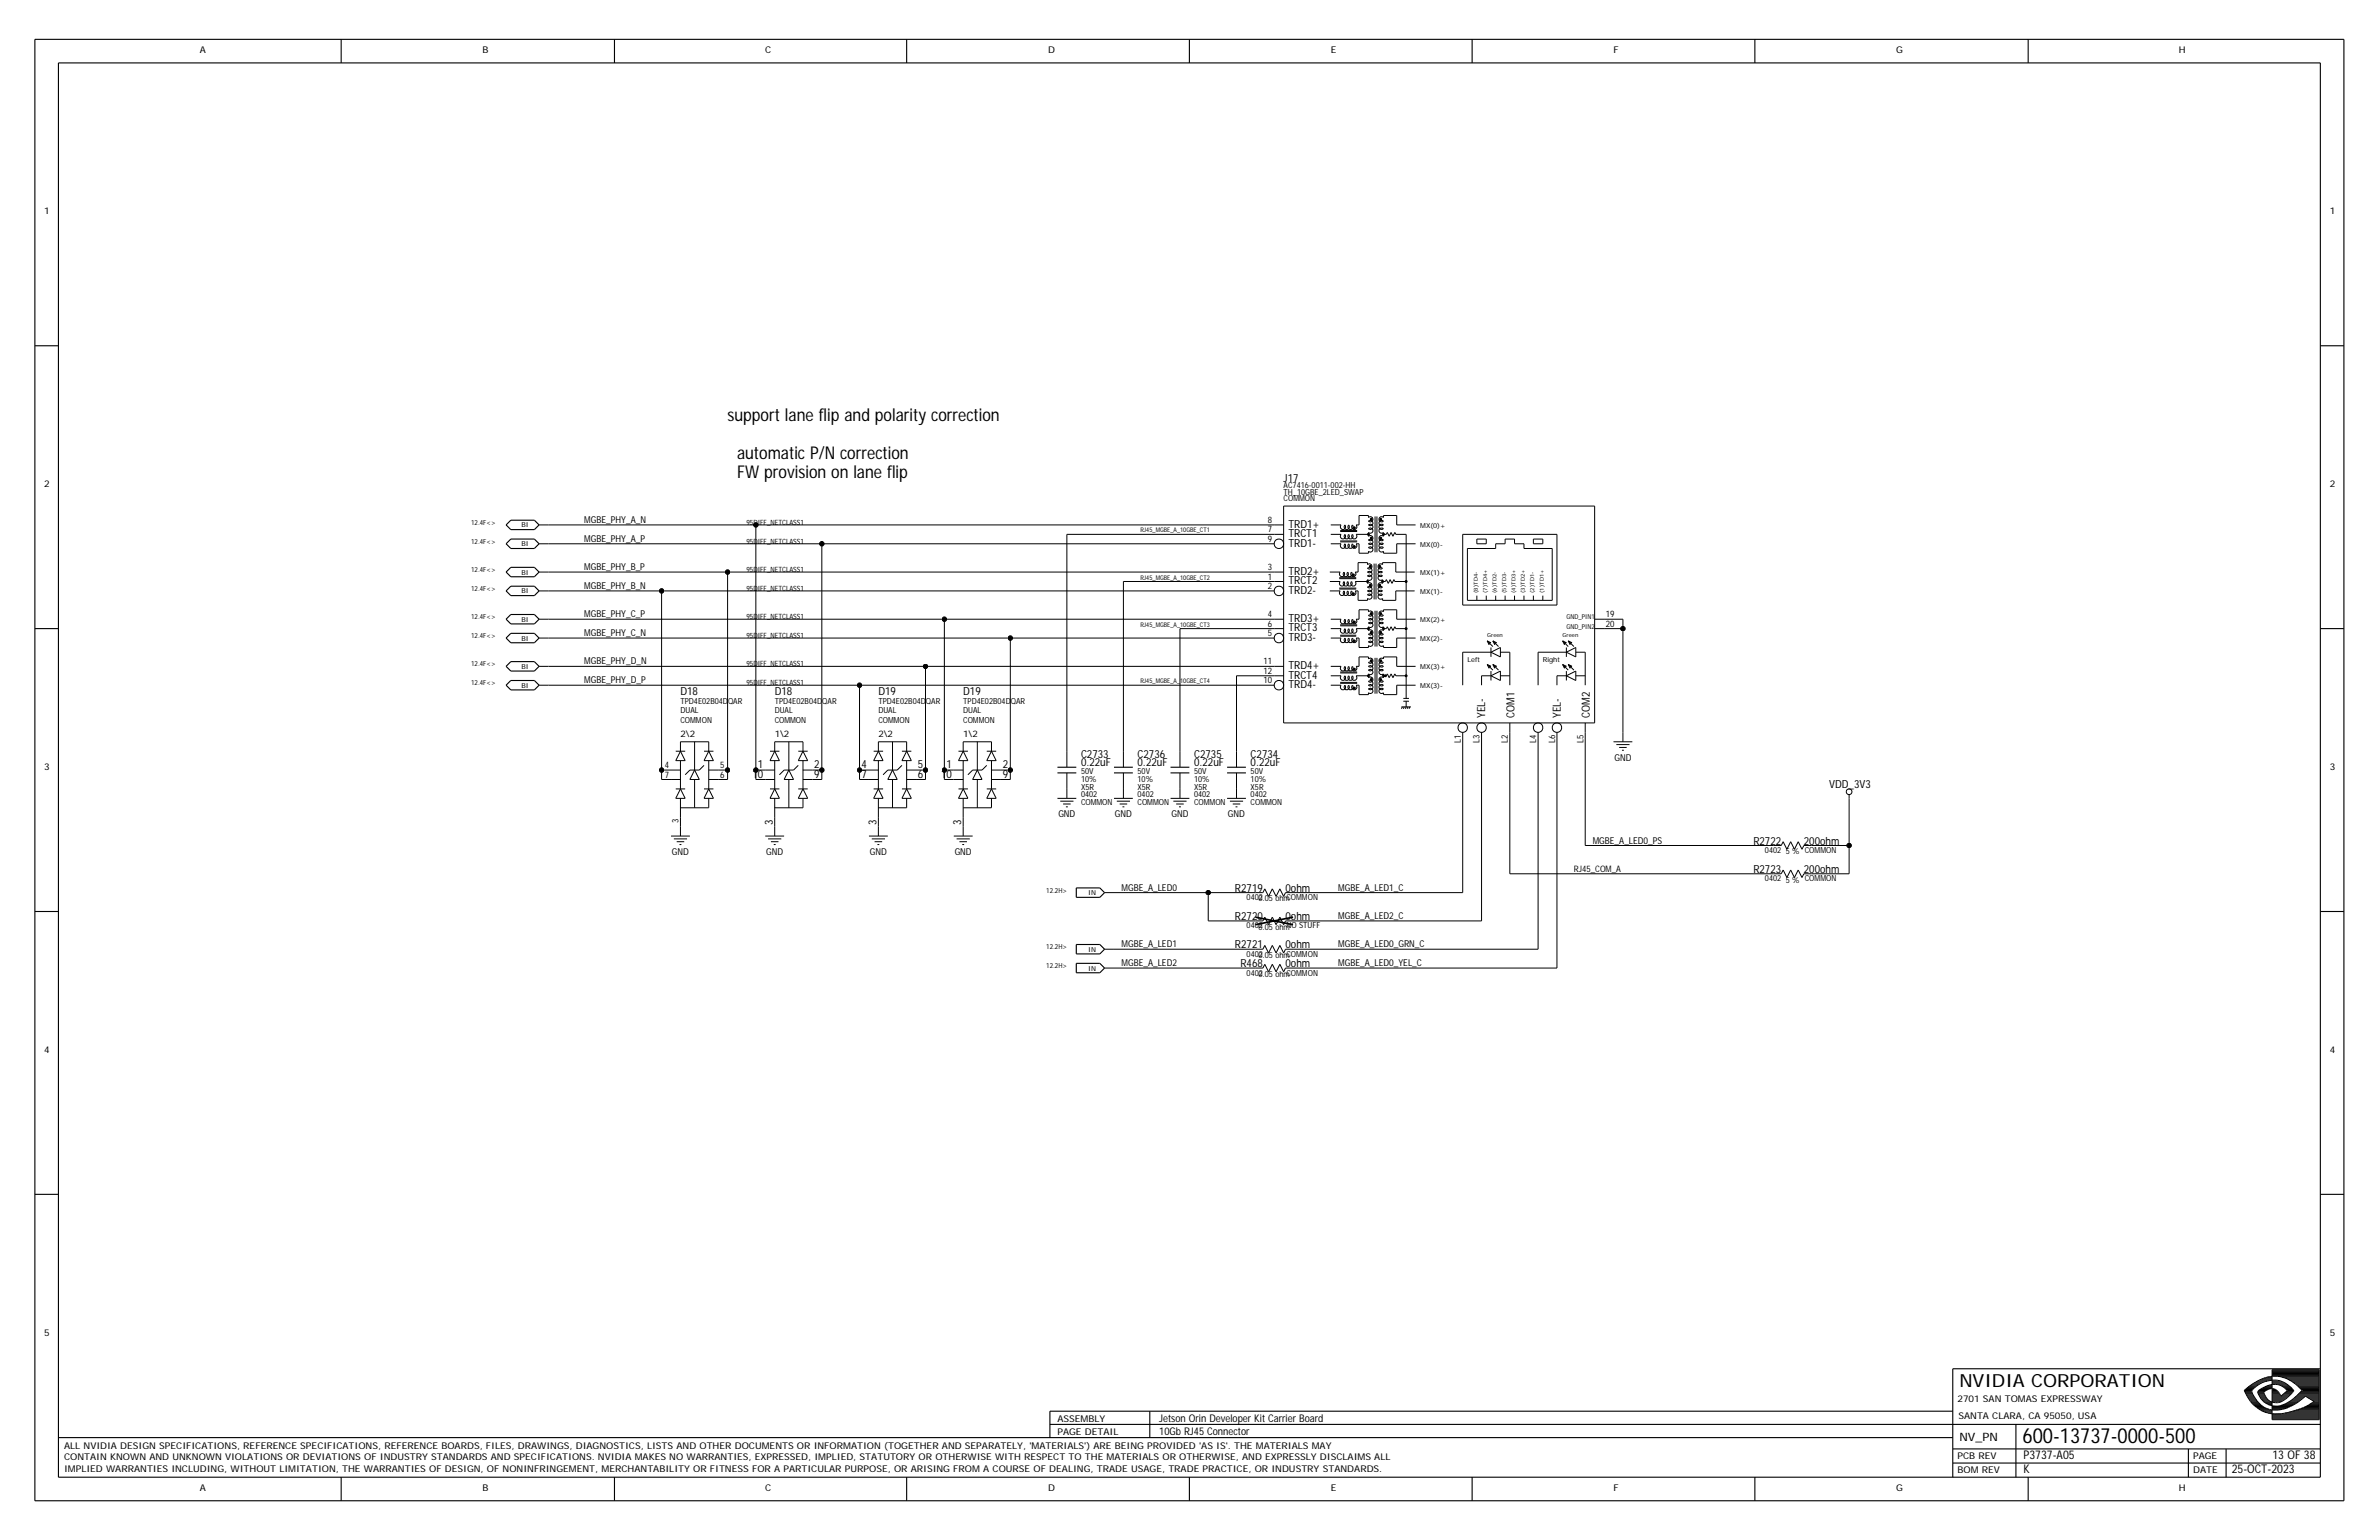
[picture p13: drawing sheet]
<svg xmlns="http://www.w3.org/2000/svg" width="432mm" height="279mm" viewBox="0 0 432 279" stroke-linecap="round" stroke-linejoin="round" font-family="sans-serif">
<defs><g id="words">
<text font-size="3.8" x="367.1" y="261.8">600-13737-0000-500</text>
<text font-size="3.3" x="355.6" y="251.6">NVIDIA CORPORATION</text>
<g font-size="3.2">
<text x="132.1" y="76.4">support lane flip and polarity correction</text>
<text x="133.8" y="83.3">automatic P/N correction</text>
<text x="133.8" y="86.7">FW provision on lane flip</text>
</g>
<g font-size="2.2">
<text x="367.3" y="267.3">K</text>
<text x="367.3" y="264.8">P3737-A05</text>
<text x="405.1" y="267.3">25-OCT-2023</text>
<text x="412.5" y="264.8">13 OF 38</text>
</g>
<text font-size="2.1" x="355.6" y="261.5">NV_PN</text>
<g font-size="2">
<text x="233" y="87.4">J17</text>
<text x="233.8" y="95.7">TRD1+</text>
<text x="233.8" y="97.5">TRCT1</text>
<text x="233.8" y="99.2">TRD1-</text>
<text x="233.8" y="104.3">TRD2+</text>
<text x="233.8" y="106">TRCT2</text>
<text x="233.8" y="107.7">TRD2-</text>
<text x="233.8" y="112.9">TRD3+</text>
<text x="233.8" y="114.6">TRCT3</text>
<text x="233.8" y="116.3">TRD3-</text>
<text x="233.8" y="124.8">TRD4-</text>
<text x="233.8" y="123.1">TRCT4</text>
<text x="233.8" y="121.4">TRD4+</text>
<text x="123.5" y="126">D18</text>
<text x="140.6" y="126">D18</text>
<text x="159.4" y="126">D19</text>
<text x="174.8" y="126">D19</text>
<text x="269.6" y="130.3" transform="rotate(-90 269.6 130.3)">YEL-</text>
<text x="274.9" y="130.3" transform="rotate(-90 274.9 130.3)">COM1</text>
<text x="283.3" y="130.3" transform="rotate(-90 283.3 130.3)">YEL-</text>
<text x="288.6" y="130.3" transform="rotate(-90 288.6 130.3)">COM2</text>
<text x="196.2" y="137.5">C2733</text>
<text x="206.5" y="137.5">C2736</text>
<text x="216.7" y="137.5">C2735</text>
<text x="227" y="137.5">C2734</text>
<text x="136.6" y="141.1">10</text>
<text x="137.6" y="139.4">1</text>
<text x="147.8" y="139.4">2</text>
<text x="147.8" y="141.1">9</text>
<text x="156.4" y="139.4">4</text>
<text x="156.4" y="141.1">7</text>
<text x="166.6" y="139.4">5</text>
<text x="166.6" y="141.1">6</text>
<text x="170.8" y="141.1">10</text>
<text x="171.8" y="139.4">1</text>
<text x="182" y="139.4">2</text>
<text x="182" y="141.1">9</text>
<text x="196.2" y="139">0.22uF</text>
<text x="206.5" y="139">0.22uF</text>
<text x="216.7" y="139">0.22uF</text>
<text x="227" y="139">0.22uF</text>
<text x="332" y="143">VDD_3V3</text>
<text x="140.3" y="149.6" transform="rotate(-90 140.3 149.6)">3</text>
<text x="159.1" y="149.6" transform="rotate(-90 159.1 149.6)">3</text>
<text x="174.5" y="149.6" transform="rotate(-90 174.5 149.6)">3</text>
<text x="318.2" y="153.2">R2722</text>
<text x="327.4" y="153.2">200ohm</text>
<text x="224.2" y="161.8">R2719</text>
<text x="233.3" y="161.8">0ohm</text>
<text x="318.2" y="158.4">R2723</text>
<text x="327.4" y="158.4">200ohm</text>
<text x="224.2" y="166.9">R2720</text>
<text x="233.3" y="166.9">0ohm</text>
<text x="224.2" y="172">R2721</text>
<text x="233.3" y="172">0ohm</text>
<text x="225.1" y="175.5">R468</text>
<text x="233.3" y="175.5">0ohm</text>
</g>
<g font-size="1.9">
<text x="210.4" y="257.9">Jetson Orin Developer Kit Carrier Board</text>
<text x="210.4" y="260.3">10Gb RJ45 Connector</text>
</g>
<g font-size="1.7">
<text x="36.3" y="9.7">A</text>
<text x="87.6" y="9.7">B</text>
<text x="138.9" y="9.7">C</text>
<text x="190.2" y="9.7">D</text>
<text x="241.5" y="9.7">E</text>
<text x="292.9" y="9.7">F</text>
<text x="344.2" y="9.7">G</text>
<text x="395.5" y="9.7">H</text>
<text x="8" y="38.8">1</text>
<text x="422.9" y="38.8">1</text>
<text x="8" y="88.4">2</text>
<text x="422.9" y="88.4">2</text>
<text x="106.1" y="94.9">MGBE_PHY_A_N</text>
<text x="106.1" y="98.3">MGBE_PHY_A_P</text>
<text x="106.1" y="103.4">MGBE_PHY_B_P</text>
<text x="106.1" y="106.9">MGBE_PHY_B_N</text>
<text x="106.1" y="112">MGBE_PHY_C_P</text>
<text x="106.1" y="115.4">MGBE_PHY_C_N</text>
<text x="106.1" y="124">MGBE_PHY_D_P</text>
<text x="106.1" y="120.6">MGBE_PHY_D_N</text>
<text x="8" y="139.7">3</text>
<text x="293" y="138">GND</text>
<text x="422.9" y="139.7">3</text>
<text x="192.1" y="148.3">GND</text>
<text x="202.4" y="148.3">GND</text>
<text x="212.6" y="148.3">GND</text>
<text x="222.9" y="148.3">GND</text>
<text x="122" y="155.1">GND</text>
<text x="139.1" y="155.1">GND</text>
<text x="157.9" y="155.1">GND</text>
<text x="173.3" y="155.1">GND</text>
<text x="289.1" y="153.1">MGBE_A_LED0_PS</text>
<text x="203.6" y="161.6">MGBE_A_LED0</text>
<text x="242.9" y="161.6">MGBE_A_LED1_C</text>
<text x="242.9" y="166.7">MGBE_A_LED2_C</text>
<text x="203.6" y="171.9">MGBE_A_LED1</text>
<text x="242.9" y="171.9">MGBE_A_LED0_GRN_C</text>
<text x="203.6" y="175.3">MGBE_A_LED2</text>
<text x="242.9" y="175.3">MGBE_A_LED0_YEL_C</text>
<text x="8" y="191">4</text>
<text x="422.9" y="191">4</text>
<text x="8" y="242.3">5</text>
<text x="422.9" y="242.3">5</text>
<text x="191.9" y="257.9">ASSEMBLY</text>
<text x="355.3" y="254.3">2701 SAN TOMAS EXPRESSWAY</text>
<text x="355.5" y="257.4">SANTA CLARA, CA 95050, USA</text>
<text x="11.6" y="262.9">ALL NVIDIA DESIGN SPECIFICATIONS, REFERENCE SPECIFICATIONS, REFERENCE BOARDS, FILES, DRAWINGS, DIAGNOSTICS, LISTS AND OTHER DOCUMENTS OR INFORMATION (TOGETHER AND SEPARATELY, 'MATERIALS') ARE BEING PROVIDED 'AS IS'. THE MATERIALS MAY</text>
<text x="191.9" y="260.3">PAGE DETAIL</text>
<text x="11.6" y="264.9">CONTAIN KNOWN AND UNKNOWN VIOLATIONS OR DEVIATIONS OF INDUSTRY STANDARDS AND SPECIFICATIONS. NVIDIA MAKES NO WARRANTIES, EXPRESSED, IMPLIED, STATUTORY OR OTHERWISE WITH RESPECT TO THE MATERIALS OR OTHERWISE, AND EXPRESSLY DISCLAIMS ALL</text>
<text x="11.6" y="267.2">IMPLIED WARRANTIES INCLUDING, WITHOUT LIMITATION, THE WARRANTIES OF DESIGN, OF NONINFRINGEMENT, MERCHANTABILITY OR FITNESS FOR A PARTICULAR PURPOSE, OR ARISING FROM A COURSE OF DEALING, TRADE USAGE, TRADE PRACTICE, OR INDUSTRY STANDARDS.</text>
<text x="355.3" y="267.3">BOM REV</text>
<text x="355.3" y="264.8">PCB REV</text>
<text x="398.1" y="264.8">PAGE</text>
<text x="398.1" y="267.3">DATE</text>
<text x="36.3" y="270.6">A</text>
<text x="87.6" y="270.6">B</text>
<text x="138.9" y="270.6">C</text>
<text x="190.2" y="270.6">D</text>
<text x="241.5" y="270.6">E</text>
<text x="292.9" y="270.6">F</text>
<text x="344.2" y="270.6">G</text>
<text x="395.5" y="270.6">H</text>
</g>
<g font-size="1.6">
<text x="230.1" y="94.9">8</text>
<text x="230.1" y="96.6">7</text>
<text x="230.1" y="98.3">9</text>
<text x="230.1" y="105.2">1</text>
<text x="230.1" y="106.9">2</text>
<text x="230.1" y="103.4">3</text>
<text x="230.1" y="113.7">6</text>
<text x="230.1" y="112">4</text>
<text x="291.5" y="112">19</text>
<text x="291.5" y="113.7">20</text>
<text x="230.1" y="115.4">5</text>
<text x="229.4" y="122.3">12</text>
<text x="229.4" y="124">10</text>
<text x="229.4" y="120.6">11</text>
<text x="123.5" y="133.7">2\2</text>
<text x="140.6" y="133.7">1\2</text>
<text x="159.4" y="133.7">2\2</text>
<text x="174.8" y="133.7">1\2</text>
<text x="265.1" y="134.7" transform="rotate(-90 265.1 134.7)">L1</text>
<text x="268.6" y="134.7" transform="rotate(-90 268.6 134.7)">L3</text>
<text x="273.7" y="134.7" transform="rotate(-90 273.7 134.7)">L2</text>
<text x="278.8" y="134.7" transform="rotate(-90 278.8 134.7)">L4</text>
<text x="282.3" y="134.7" transform="rotate(-90 282.3 134.7)">L6</text>
<text x="287.4" y="134.7" transform="rotate(-90 287.4 134.7)">L5</text>
<text x="120.7" y="139.4">4</text>
<text x="120.7" y="141.1">7</text>
<text x="130.7" y="139.4">5</text>
<text x="130.7" y="141.1">6</text>
<text x="123.2" y="149.4" transform="rotate(-90 123.2 149.4)">3</text>
<text x="285.7" y="158.2">RJ45_COM_A</text>
</g>
<g font-size="1.5">
<text x="233" y="89.8">TH_10GBE_2LED_SWAP</text>
<text x="233" y="88.6">AC7416-0011-002-HH</text>
<text x="233" y="91">COMMON</text>
<text x="123.5" y="127.7">TPD4E02B04DQAR</text>
<text x="123.5" y="131.2">COMMON</text>
<text x="123.5" y="129.4">DUAL</text>
<text x="140.6" y="127.7">TPD4E02B04DQAR</text>
<text x="140.6" y="129.4">DUAL</text>
<text x="140.6" y="131.2">COMMON</text>
<text x="159.4" y="127.7">TPD4E02B04DQAR</text>
<text x="159.4" y="131.2">COMMON</text>
<text x="159.4" y="129.4">DUAL</text>
<text x="174.8" y="127.7">TPD4E02B04DQAR</text>
<text x="174.8" y="129.4">DUAL</text>
<text x="174.8" y="131.2">COMMON</text>
<text x="196.2" y="140.4">50V</text>
<text x="196.2" y="141.9">10%</text>
<text x="196.2" y="143.3">X5R</text>
<text x="206.5" y="140.4">50V</text>
<text x="206.5" y="141.9">10%</text>
<text x="206.5" y="143.3">X5R</text>
<text x="216.7" y="140.4">50V</text>
<text x="216.7" y="141.9">10%</text>
<text x="216.7" y="143.3">X5R</text>
<text x="227" y="140.4">50V</text>
<text x="227" y="141.9">10%</text>
<text x="227" y="143.3">X5R</text>
<text x="196.2" y="144.7">0402</text>
<text x="196.2" y="146">COMMON</text>
<text x="206.5" y="146">COMMON</text>
<text x="206.5" y="144.7">0402</text>
<text x="216.7" y="144.7">0402</text>
<text x="216.7" y="146">COMMON</text>
<text x="227" y="146">COMMON</text>
<text x="227" y="144.7">0402</text>
<text x="320.3" y="154.8">0402</text>
<text x="324.1" y="155">5 % COMMON</text>
<text x="320.3" y="159.9">0402</text>
<text x="324.1" y="160.1">5 % COMMON</text>
<text x="226.3" y="163.3">0402</text>
<text x="228.4" y="163.6">0.05 ohmCOMMON</text>
<text x="226.3" y="168.4">0402</text>
<text x="226.3" y="173.6">0402</text>
<text x="228.4" y="173.8">0.05 ohmCOMMON</text>
<text x="228.4" y="168.7">0.05 ohmNO STUFF</text>
<text x="226.3" y="177">0402</text>
<text x="228.4" y="177.2">0.05 ohmCOMMON</text>
</g>
<g font-size="1.3">
<text x="85.5" y="95.2">12.4F&lt;&gt;</text>
<text x="135.5" y="95.2">95DIFF_NETCLASS1</text>
<text x="85.5" y="98.7">12.4F&lt;&gt;</text>
<text x="135.5" y="98.7">95DIFF_NETCLASS1</text>
<text x="85.5" y="103.8">12.4F&lt;&gt;</text>
<text x="85.5" y="107.2">12.4F&lt;&gt;</text>
<text x="135.5" y="107.2">95DIFF_NETCLASS1</text>
<text x="135.5" y="103.8">95DIFF_NETCLASS1</text>
<text x="85.5" y="112.3">12.4F&lt;&gt;</text>
<text x="135.5" y="112.3">95DIFF_NETCLASS1</text>
<text x="85.5" y="115.8">12.4F&lt;&gt;</text>
<text x="135.5" y="115.8">95DIFF_NETCLASS1</text>
<text x="85.5" y="124.3">12.4F&lt;&gt;</text>
<text x="85.5" y="120.9">12.4F&lt;&gt;</text>
<text x="135.5" y="120.9">95DIFF_NETCLASS1</text>
<text x="135.5" y="124.3">95DIFF_NETCLASS1</text>
<text x="189.9" y="161.9">12.2H&gt;</text>
<text x="189.9" y="172.2">12.2H&gt;</text>
<text x="189.9" y="175.6">12.2H&gt;</text>
</g>
<g font-size="1.2">
<text x="94.7" y="95.7">BI</text>
<text x="257.8" y="95.7">MX(0)+</text>
<text x="94.7" y="99.1">BI</text>
<text x="207" y="96.6">RJ45_MGBE_A_10GBE_CT1</text>
<text x="257.8" y="99.2">MX(0)-</text>
<text x="94.7" y="104.2">BI</text>
<text x="94.7" y="107.7">BI</text>
<text x="207" y="105.2">RJ45_MGBE_A_10GBE_CT2</text>
<text x="257.8" y="104.3">MX(1)+</text>
<text x="257.8" y="107.7">MX(1)-</text>
<text x="94.7" y="112.8">BI</text>
<text x="207" y="113.7">RJ45_MGBE_A_10GBE_CT3</text>
<text x="257.8" y="112.9">MX(2)+</text>
<text x="284.3" y="112.3">GND_PIN1</text>
<text x="94.7" y="116.2">BI</text>
<text x="257.8" y="116.3">MX(2)-</text>
<text x="284.3" y="114.1">GND_PIN2</text>
<text x="94.7" y="121.3">BI</text>
<text x="94.7" y="124.8">BI</text>
<text x="207" y="124">RJ45_MGBE_A_10GBE_CT4</text>
<text x="257.8" y="124.8">MX(3)-</text>
<text x="257.8" y="121.4">MX(3)+</text>
<text x="266.3" y="120">Left</text>
<text x="280" y="120">Right</text>
<text x="197.5" y="162.4">IN</text>
<text x="197.5" y="172.7">IN</text>
<text x="197.5" y="176.1">IN</text>
</g>
<g font-size="1">
<text x="268.2" y="107.6" transform="rotate(-90 268.2 107.6)">(8)TD4-</text>
<text x="269.9" y="107.6" transform="rotate(-90 269.9 107.6)">(7)TD4+</text>
<text x="271.6" y="107.6" transform="rotate(-90 271.6 107.6)">(6)TD2-</text>
<text x="273.4" y="107.6" transform="rotate(-90 273.4 107.6)">(5)TD3-</text>
<text x="275.1" y="107.6" transform="rotate(-90 275.1 107.6)">(4)TD3+</text>
<text x="276.8" y="107.6" transform="rotate(-90 276.8 107.6)">(3)TD2+</text>
<text x="278.5" y="107.6" transform="rotate(-90 278.5 107.6)">(2)TD1-</text>
<text x="280.2" y="107.6" transform="rotate(-90 280.2 107.6)">(1)TD1+</text>
<text x="269.9" y="115.6">Green</text>
<text x="283.6" y="115.6">Green</text>
</g>
</g></defs>
<g fill="none" stroke="#000" stroke-width=".18">
<path d="M97.8 95.2h1.8zM97.8 98.7h1.8zM99.6 98.7h49.6zM99.6 95.2h37.6zM137.2 95.2h94.1zM137.2 95.2v44.5zM149.2 98.7h82.1zM149.2 98.7v41zM193.6 96.9h37.7zM193.6 96.9v39.4zM231.3 95.2h1.7zM231.3 96.9h1.7z"/>
<path d="M233 91.8h56.4zM233 91.8v39.4zM241.5 95.2h1.9zM241.5 96.9h1.9zM241.5 98.7h1.9zM243.2 96.3h3.1zM243.2 96.4h3.1zM243.2 98.1h3.1zM243.2 98.3h3.1zM243.4 95.3a.46 .46 0 0 0 0 .6 .46 .46 0 0 0 .7 0 .46 .46 0 0 0 0-.6M243.4 97a.46 .46 0 0 0 0 .6 .46 .46 0 0 0 .7 0 .46 .46 0 0 0 0-.6M243.4 98.7a.46 .46 0 0 0 0 .6 .46 .46 0 0 0 .7 0 .46 .46 0 0 0 0-.6"/>
<path d="M244.1 95.3a.46 .46 0 0 0 0 .6 .46 .46 0 0 0 .7 0 .46 .46 0 0 0 0-.6M244.1 97a.46 .46 0 0 0 0 .6 .46 .46 0 0 0 .7 0 .46 .46 0 0 0 0-.6M244.1 98.7a.46 .46 0 0 0 0 .6 .46 .46 0 0 0 .7 0 .46 .46 0 0 0 0-.6M244.8 97a.46 .46 0 0 0 0 .6 .46 .46 0 0 0 .6 0 .46 .46 0 0 0 0-.6M244.8 95.3a.46 .46 0 0 0 0 .6 .46 .46 0 0 0 .6 0 .46 .46 0 0 0 0-.6M244.8 98.7a.46 .46 0 0 0 0 .6 .46 .46 0 0 0 .6 0 .46 .46 0 0 0 0-.6M245.5 97a.46 .46 0 0 0 0 .6 .46 .46 0 0 0 .6 0 .46 .46 0 0 0 0-.6M245.5 95.3a.46 .46 0 0 0 0 .6 .46 .46 0 0 0 .6 0 .46 .46 0 0 0 0-.6M245.5 98.7a.46 .46 0 0 0 0 .6 .46 .46 0 0 0 .6 0 .46 .46 0 0 0 0-.6M246.2 95.2h.5zM246.2 96.9h2.2zM246.2 98.7h.5z"/>
<path d="M246.7 93.5h1.7zM246.7 93.5v1.7zM246.7 98.7v1.7zM248.4 93.5v.4zM248.4 96.6v.7zM248.4 95.3a.47 .47 0 0 1 .7 0 .47 .47 0 0 1 0 .6 .47 .47 0 0 1-.7 0M248.4 98a.47 .47 0 0 1 .7 0 .47 .47 0 0 1 0 .7 .47 .47 0 0 1-.7 0M248.4 99.4a.47 .47 0 0 1 .7 0 .47 .47 0 0 1 0 .6 .47 .47 0 0 1-.7 0M248.4 98.7a.47 .47 0 0 1 .7 0 .47 .47 0 0 1 0 .7 .47 .47 0 0 1-.7-.1M248.4 93.9a.47 .47 0 0 1 .7 0 .47 .47 0 0 1 0 .7 .47 .47 0 0 1-.7 0 .48 .48 0 0 1 .7 0 .48 .48 0 0 1 0 .6 .48 .48 0 0 1-.7 0M248.4 96a.47 .47 0 0 1 .7-.1 .47 .47 0 0 1 0 .7 .47 .47 0 0 1-.7 0M248.4 97.3a.47 .47 0 0 1 .7 0 .47 .47 0 0 1 0 .7 .47 .47 0 0 1-.7 0"/>
<path d="M249.6 93.7v6.5zM249.9 93.7v6.5zM251.1 98.7a.46 .46 0 0 0-.7 0 .46 .46 0 0 0 0 .6 .46 .46 0 0 0 .7 0M251.1 98a.46 .46 0 0 0-.7 0 .46 .46 0 0 0 0 .7 .46 .46 0 0 0 .7 0M251.1 99.4a.46 .46 0 0 0-.7 0 .46 .46 0 0 0 0 .6 .46 .46 0 0 0 .7 0M251.1 93.9a.46 .46 0 0 0-.7 0 .46 .46 0 0 0 0 .7 .46 .46 0 0 0 .7 0 .47 .47 0 0 0-.7 0 .47 .47 0 0 0 0 .6 .47 .47 0 0 0 .7 0M251.1 96a.46 .46 0 0 0-.7 0 .46 .46 0 0 0 0 .6 .46 .46 0 0 0 .7 0M251.1 95.3a.46 .46 0 0 0-.7 0 .46 .46 0 0 0 0 .6 .46 .46 0 0 0 .7 0M251.1 97.3a.46 .46 0 0 0-.7 0 .46 .46 0 0 0 0 .7 .46 .46 0 0 0 .7 0M251.1 96.9h.5zM251.1 93.5h2.4zM251.1 93.5v.4z"/>
<path d="M251.1 96.6v.7zM251.8 96.6l.3 .7zM251.8 96.6l-.2 .3zM252.5 96.6l.3 .7zM252.5 96.6l-.4 .7zM253.2 96.6l.1 .3zM253.2 96.6l-.4 .7zM253.3 96.9h1.9zM253.5 98.7h3.4zM253.5 98.7v1.7zM253.5 95.2h3.4zM253.5 93.5v1.7z"/>
<path d="M255.2 96.9v29.8zM265.5 96.9h17.1zM265.5 96.9v12.9zM266.3 99.5v9.4zM266.3 99.5h5.2zM268.1 97.8v.9zM268.1 97.8h1.7zM268.1 98.7h1.7zM269.8 97.8v.9zM271.5 98.7v.8zM271.5 98.7h1.7zM273.2 97.8v.9z"/>
<path d="M273.2 97.8h1.7zM274.9 98.7h1.7zM274.9 97.8v.9zM276.6 99.5h5.1zM276.6 98.7v.8zM278.3 98.7h1.7zM278.3 97.8v.9zM278.3 97.8h1.7zM280 97.8v.9zM281.7 99.5v9.4zM282.6 96.9v12.9zM289.4 91.8v39.4z"/>
<path d="M97.8 112.3h1.8zM97.8 115.8h1.8zM97.8 103.8h1.8zM97.8 107.2h1.8zM99.6 103.8h32.5zM99.6 107.2h20.5zM99.6 112.3h71.8zM99.6 115.8h83.8zM120.1 107.2h111.2zM120.1 107.2v32.5zM132.1 103.8h99.2zM132.1 103.8v35.9z"/>
<path d="M171.4 112.3h59.9zM171.4 112.3v27.4zM183.4 115.8h47.9zM183.4 115.8v23.9zM203.9 105.5v30.8zM203.9 105.5h27.4zM214.2 114.1h17.1zM214.2 114.1v22.2zM231.3 114.1h1.7zM231.3 112.3h1.7zM231.3 105.5h1.7zM231.3 103.8h1.7z"/>
<path d="M241.4 107.2h1.8zM241.4 103.8h1.8zM241.4 105.5h1.8zM241.5 114.1h1.9zM241.5 112.3h1.9zM241.5 115.8h1.9zM243.1 105h3.1zM243.1 106.9h3.1zM243.1 104.8h3.1zM243.1 106.7h3.1zM243.2 115.2h3zM243.2 115.4h3z"/>
<path d="M243.2 113.4h3.1zM243.2 113.5h3.1zM243.2 107.2a.46 .46 0 0 0 0 .7 .46 .46 0 0 0 .7 0 .46 .46 0 0 0 0-.7M243.2 103.8a.46 .46 0 0 0 0 .7 .46 .46 0 0 0 .7 0 .46 .46 0 0 0 0-.7M243.2 105.5a.46 .46 0 0 0 0 .7 .46 .46 0 0 0 .7 0 .46 .46 0 0 0 0-.7M243.4 114.1a.46 .46 0 0 0 0 .6 .46 .46 0 0 0 .7 0 .46 .46 0 0 0 0-.6M243.4 115.8a.46 .46 0 0 0 0 .7 .46 .46 0 0 0 .7 0 .46 .46 0 0 0 0-.7M243.4 112.4a.46 .46 0 0 0 0 .6 .46 .46 0 0 0 .7 0 .46 .46 0 0 0 0-.6M243.9 103.8a.46 .46 0 0 0 0 .7 .46 .46 0 0 0 .7 0 .46 .46 0 0 0 0-.7M243.9 107.2a.46 .46 0 0 0 0 .7 .46 .46 0 0 0 .7 0 .46 .46 0 0 0 0-.7M243.9 105.5a.46 .46 0 0 0 0 .7 .46 .46 0 0 0 .7 0 .46 .46 0 0 0 0-.7M244.1 114.1a.46 .46 0 0 0 0 .6 .46 .46 0 0 0 .7 0 .46 .46 0 0 0 0-.6"/>
<path d="M244.1 112.4a.46 .46 0 0 0 0 .6 .46 .46 0 0 0 .7 0 .46 .46 0 0 0 0-.6M244.1 115.8a.46 .46 0 0 0 0 .7 .46 .46 0 0 0 .7 0 .46 .46 0 0 0 0-.7M244.6 103.8a.46 .46 0 0 0 0 .7 .46 .46 0 0 0 .7 0 .46 .46 0 0 0 0-.7M244.6 105.5a.46 .46 0 0 0 0 .7 .46 .46 0 0 0 .7 0 .46 .46 0 0 0 0-.7M244.6 107.2a.46 .46 0 0 0 0 .7 .46 .46 0 0 0 .7 0 .46 .46 0 0 0 0-.7M244.8 114.1a.46 .46 0 0 0 0 .6 .46 .46 0 0 0 .6 0 .46 .46 0 0 0 0-.6M244.8 112.4a.46 .46 0 0 0 0 .6 .46 .46 0 0 0 .6 0 .46 .46 0 0 0 0-.6M244.8 115.8a.46 .46 0 0 0 0 .7 .46 .46 0 0 0 .6 0 .46 .46 0 0 0 0-.7M245.3 105.5a.46 .46 0 0 0 0 .7 .46 .46 0 0 0 .7 0 .46 .46 0 0 0 0-.7M245.3 103.8a.46 .46 0 0 0 0 .7 .46 .46 0 0 0 .7 0 .46 .46 0 0 0 0-.7M245.3 107.2a.46 .46 0 0 0 0 .7 .46 .46 0 0 0 .7 0 .46 .46 0 0 0 0-.7M245.5 112.4a.46 .46 0 0 0 0 .6 .46 .46 0 0 0 .6 0 .46 .46 0 0 0 0-.6"/>
<path d="M245.5 115.8a.46 .46 0 0 0 0 .7 .46 .46 0 0 0 .6 0 .46 .46 0 0 0 0-.7M245.5 114.1a.46 .46 0 0 0 0 .6 .46 .46 0 0 0 .6 0 .46 .46 0 0 0 0-.6M246 103.8h.5zM246 105.5h2.2zM246 107.2h.5zM246.2 115.8h.5zM246.2 112.3h.5zM246.2 114.1h2.2zM246.5 102.1h1.7zM246.5 102.1v1.7zM246.5 108.9h1.7zM246.5 107.2v1.7z"/>
<path d="M246.7 119.2v1.7zM246.7 119.2h1.7zM246.7 117.5h1.7zM246.7 115.8v1.7zM246.7 110.6h1.7zM246.7 110.6v1.7zM246.7 100.4h1.7zM248.2 102.1v.3zM248.2 108.6v.3zM248.2 105.2v.6zM248.2 103.1a.47 .47 0 0 1 .7 0 .47 .47 0 0 1 0 .7 .47 .47 0 0 1-.7 0M248.2 103.8a.47 .47 0 0 1 .7 0 .47 .47 0 0 1 0 .7 .47 .47 0 0 1-.7 0"/>
<path d="M248.2 104.5a.47 .47 0 0 1 .7 0 .47 .47 0 0 1 0 .7 .47 .47 0 0 1-.7 0M248.2 105.9a.47 .47 0 0 1 .7 0 .47 .47 0 0 1 0 .6 .47 .47 0 0 1-.7 0 .48 .48 0 0 1 .7 0 .48 .48 0 0 1 0 .7 .48 .48 0 0 1-.7 0 .48 .48 0 0 1 .7 0 .48 .48 0 0 1 0 .7 .48 .48 0 0 1-.7 0M248.2 107.9a.47 .47 0 0 1 .7 0 .47 .47 0 0 1 0 .7 .47 .47 0 0 1-.7 0M248.2 102.5a.47 .47 0 0 1 .7-.1 .47 .47 0 0 1 0 .7 .47 .47 0 0 1-.7 0M248.4 119.2v.3zM248.4 117.1v.4zM248.4 110.6v.4zM248.4 100v.4zM248.4 113.7v.7zM248.4 111a.48 .48 0 0 1 .7 0 .48 .48 0 0 1 0 .7 .48 .48 0 0 1-.7 0 .47 .47 0 0 1 .7 0 .47 .47 0 0 1 0 .7 .47 .47 0 0 1-.7-.1M248.4 112.4a.47 .47 0 0 1 .7 0 .47 .47 0 0 1 0 .6 .47 .47 0 0 1-.7 0M248.4 113.1a.47 .47 0 0 1 .7-.1 .47 .47 0 0 1 0 .7 .47 .47 0 0 1-.7 0"/>
<path d="M248.4 114.4a.47 .47 0 0 1 .7 0 .47 .47 0 0 1 0 .7 .47 .47 0 0 1-.7 0M248.4 115.1a.47 .47 0 0 1 .7 0 .47 .47 0 0 1 0 .7 .47 .47 0 0 1-.7 0M248.4 115.8a.47 .47 0 0 1 .7 0 .47 .47 0 0 1 0 .7 .47 .47 0 0 1-.7-.1M248.4 116.5a.47 .47 0 0 1 .7 0 .47 .47 0 0 1 0 .6 .47 .47 0 0 1-.7 0M248.4 119.6a.47 .47 0 0 1 .7-.1 .47 .47 0 0 1 0 .7 .47 .47 0 0 1-.7 0M249.4 102.2v6.5zM249.6 110.8v6.5zM249.6 119.4v6.5zM249.7 102.2v6.5zM249.9 119.4v6.5zM249.9 110.8v6.5zM250.9 102.5a.46 .46 0 0 0-.6 0 .46 .46 0 0 0 0 .6 .46 .46 0 0 0 .6 0"/>
<path d="M250.9 103.1a.46 .46 0 0 0-.6 0 .46 .46 0 0 0 0 .7 .46 .46 0 0 0 .6 0M250.9 104.5a.46 .46 0 0 0-.6 0 .46 .46 0 0 0 0 .7 .46 .46 0 0 0 .6 0M250.9 103.8a.46 .46 0 0 0-.6 0 .46 .46 0 0 0 0 .7 .46 .46 0 0 0 .6 0M250.9 105.9a.47 .47 0 0 0-.6 0 .47 .47 0 0 0 0 .6 .47 .47 0 0 0 .6 .1 .47 .47 0 0 0-.6 0 .47 .47 0 0 0 0 .6 .47 .47 0 0 0 .6 0 .46 .46 0 0 0-.6 0 .46 .46 0 0 0 0 .7 .46 .46 0 0 0 .6 0M250.9 107.9a.46 .46 0 0 0-.6 0 .46 .46 0 0 0 0 .7 .46 .46 0 0 0 .6 0M250.9 102.1v.3zM250.9 102.1h2.4zM250.9 108.6v.3zM250.9 108.9h2.4zM250.9 105.5h.6zM250.9 105.2v.6zM251.1 111a.46 .46 0 0 0-.7 0 .46 .46 0 0 0 0 .7 .46 .46 0 0 0 .7 0 .47 .47 0 0 0-.7 0 .47 .47 0 0 0 0 .6 .47 .47 0 0 0 .7 0"/>
<path d="M251.1 112.4a.46 .46 0 0 0-.7 0 .46 .46 0 0 0 0 .6 .46 .46 0 0 0 .7 0M251.1 113.1a.46 .46 0 0 0-.7 0 .46 .46 0 0 0 0 .6 .46 .46 0 0 0 .7 0M251.1 116.5a.46 .46 0 0 0-.7 0 .46 .46 0 0 0 0 .6 .46 .46 0 0 0 .7 0M251.1 115.1a.46 .46 0 0 0-.7 0 .46 .46 0 0 0 0 .7 .46 .46 0 0 0 .7 0M251.1 114.4a.46 .46 0 0 0-.7 0 .46 .46 0 0 0 0 .7 .46 .46 0 0 0 .7 0M251.1 119.6a.46 .46 0 0 0-.7 0 .46 .46 0 0 0 0 .6 .46 .46 0 0 0 .7 0M251.1 115.8a.46 .46 0 0 0-.7 0 .46 .46 0 0 0 0 .6 .46 .46 0 0 0 .7 0M251.1 117.1v.4zM251.1 117.5h2.4zM251.1 119.2v.3zM251.1 119.2h2.4zM251.1 100v.4z"/>
<path d="M251.1 100.4h2.4zM251.1 110.6v.4zM251.1 110.6h2.4zM251.1 114.1h.5zM251.1 113.7v.7zM251.6 105.2l.4 .6zM251.6 105.2l-.1 .3zM251.8 113.7l-.2 .4zM251.8 113.7l.3 .7zM252.3 105.2l.4 .6zM252.3 105.2l-.3 .6zM252.5 113.7l.3 .7z"/>
<path d="M252.5 113.7l-.4 .7zM253 105.2l.2 .3zM253 105.2l-.3 .6zM253.2 105.5h2zM253.2 113.7l.1 .4zM253.2 113.7l-.4 .7zM253.3 103.8h3.5zM253.3 102.1v1.7zM253.3 107.2v1.7zM253.3 107.2h3.5zM253.3 114.1h1.9zM253.5 115.8h3.4z"/>
<path d="M253.5 115.8v1.7zM253.5 119.2v1.7zM253.5 110.6v1.7zM253.5 112.3h3.4zM265.5 109.8h17.1zM265.5 118.3v6zM265.5 118.3h5.1zM266.3 108.9h15.4zM268.1 108.1v.8zM269.8 108.1v.8zM269.9 116.3l.4 .7zM269.9 116.3l.7 .3z"/>
<path d="M269.9 116.3l1.1 1zM270.3 116.6h.3zM270.3 116.6v.4zM270.6 118.3l1.7-.8zM270.6 118.3l1.7 .9zM270.6 117.5v1.7zM271 116.3l.3 .7zM271 116.3l.6 .3zM271 116.3l1 1zM271.3 116.6h.3zM271.3 116.6v.4zM271.5 108.1v.8z"/>
<path d="M272.3 118.3h1.7zM272.3 117.5v1.7zM273.2 108.1v.8zM274 118.3v6zM274.9 108.1v.8zM276.6 108.1v.8zM278.3 108.1v.8zM279.2 118.3v6zM279.2 118.3h5.1zM280 108.1v.8zM283.6 116.3l.4 .7zM283.6 116.3l.7 .3z"/>
<path d="M283.6 116.3l1 1zM284 116.6v.4zM284 116.6h.3zM284.3 118.3l1.7 .9zM284.3 118.3l1.7-.8zM284.3 117.5v1.7zM284.6 116.3l.4 .7zM284.6 116.3l.7 .3zM284.6 116.3l1.1 1zM285 116.6v.4zM285 116.6h.3zM286 118.3h1.7z"/>
<path d="M286 117.5v1.7zM287.7 118.3v6zM289.4 114.1h1.7zM289.4 112.3h1.7zM291.1 114.1h3.5zM291.1 112.3h3.5zM294.6 112.3v1.8zM294.6 114.1v18.8zM97.8 120.9h1.8zM97.8 124.3h1.8zM99.6 124.3h56.4zM99.6 120.9h68.4z"/>
<path d="M120.1 139.7h1.7zM120.1 139.7v1.7zM121.8 139.7h1.7zM122.7 138h1.7zM122.7 136.3h1.7zM123.5 136.3l.9 1.7zM123.5 136.3l-.8 1.7zM123.5 134.6v1.7zM123.5 134.6h5.1zM123.5 138v5.1zM125.2 139.7h1.7zM126.1 139.7l-.9 1.7z"/>
<path d="M126.1 139.7l.8 1.7zM126.1 134.6v5.1zM127.8 138.9l-.9 .8zM127.8 138h1.7zM127.8 136.3h1.7zM128.6 136.3l.9 1.7zM128.6 136.3l-.8 1.7zM128.6 134.6v1.7zM128.6 139.7h1.7zM128.6 138v5.1zM130.3 139.7h1.8zM132.1 139.7v1.7z"/>
<path d="M137.2 139.7h1.7zM137.2 139.7v1.7zM138.9 139.7h1.7zM139.8 136.3h1.7zM139.8 138h1.7zM140.6 138v5.1zM140.6 136.3l.9 1.7zM140.6 136.3l-.8 1.7zM140.6 134.6v1.7zM140.6 134.6h5.1zM142.3 139.7l-.8 .9zM142.3 139.7h1.7z"/>
<path d="M143.2 139.7l-.9 1.7zM143.2 139.7l.8 1.7zM143.2 134.6v5.1zM144 139.7l.9-.8zM144.9 138h1.7zM144.9 136.3h1.7zM145.7 139.7h1.8zM145.7 138v5.1zM145.7 136.3l.9 1.7zM145.7 134.6v1.7zM145.7 136.3l-.8 1.7zM147.5 139.7h1.7z"/>
<path d="M149.2 139.7v1.7zM156 124.3h75.3zM156 124.3v15.4zM156 139.7h1.7zM156 139.7v1.7zM157.7 139.7h1.7zM158.6 138h1.7zM158.6 136.3h1.7zM159.4 136.3l.9 1.7zM159.4 136.3l-.8 1.7zM159.4 134.6v1.7zM159.4 134.6h5.2z"/>
<path d="M159.4 138v5.1zM161.1 139.7h1.8zM162 139.7l-.9 1.7zM162 139.7l.9 1.7zM162 134.6v5.1zM163.7 138.9l-.8 .8zM163.7 138h1.7zM163.7 136.3h1.7zM164.6 136.3l.8 1.7zM164.6 136.3l-.9 1.7zM164.6 134.6v1.7zM164.6 139.7h1.7z"/>
<path d="M164.6 138v5.1zM166.3 139.7h1.7zM168 120.9h63.3zM168 120.9v18.8zM168 139.7v1.7zM171.4 139.7h1.7zM171.4 139.7v1.7zM173.1 139.7h1.7zM174 136.3h1.7zM174 138h1.7zM174.8 138v5.1zM174.8 136.3l.9 1.7z"/>
<path d="M174.8 136.3l-.8 1.7zM174.8 134.6v1.7zM174.8 134.6h5.2zM176.5 139.7l-.8 .9zM176.5 139.7h1.7zM177.4 139.7l-.9 1.7zM177.4 139.7l.8 1.7zM177.4 134.6v5.1zM178.2 139.7l.9-.8zM179.1 138h1.7zM179.1 136.3h1.7zM180 139.7h1.7z"/>
<path d="M180 138v5.1zM180 136.3l.8 1.7zM180 134.6v1.7zM180 136.3l-.9 1.7zM181.7 139.7h1.7zM183.4 139.7v1.7zM193.6 136.3v2.9zM203.9 136.3v2.9zM214.2 136.3v2.9zM224.4 122.6v13.7zM224.4 122.6h6.9zM224.4 136.3v2.9z"/>
<path d="M231.3 122.6h1.7zM231.3 120.9h1.7zM233 131.2h56.4zM241.5 122.6h1.9zM241.5 124.3h1.9zM241.5 120.9h1.9zM243.2 121.9h3.1zM243.2 124h3.1zM243.2 122.1h3.1zM243.2 123.8h3.1zM243.4 120.9a.46 .46 0 0 0 0 .7 .46 .46 0 0 0 .7 0 .46 .46 0 0 0 0-.7M243.4 122.6a.46 .46 0 0 0 0 .7 .46 .46 0 0 0 .7 0 .46 .46 0 0 0 0-.7"/>
<path d="M243.4 124.4a.46 .46 0 0 0 0 .6 .46 .46 0 0 0 .7 0 .46 .46 0 0 0 0-.6M244.1 124.4a.46 .46 0 0 0 0 .6 .46 .46 0 0 0 .7 0 .46 .46 0 0 0 0-.6M244.1 120.9a.46 .46 0 0 0 0 .7 .46 .46 0 0 0 .7 0 .46 .46 0 0 0 0-.7M244.1 122.6a.46 .46 0 0 0 0 .7 .46 .46 0 0 0 .7 0 .46 .46 0 0 0 0-.7M244.8 122.6a.46 .46 0 0 0 0 .7 .46 .46 0 0 0 .6 0 .46 .46 0 0 0 0-.7M244.8 120.9a.46 .46 0 0 0 0 .7 .46 .46 0 0 0 .6 0 .46 .46 0 0 0 0-.7M244.8 124.4a.46 .46 0 0 0 0 .6 .46 .46 0 0 0 .6 0 .46 .46 0 0 0 0-.6M245.5 120.9a.46 .46 0 0 0 0 .7 .46 .46 0 0 0 .6 0 .46 .46 0 0 0 0-.7M245.5 124.4a.46 .46 0 0 0 0 .6 .46 .46 0 0 0 .6 0 .46 .46 0 0 0 0-.6M245.5 122.6a.46 .46 0 0 0 0 .7 .46 .46 0 0 0 .6 0 .46 .46 0 0 0 0-.7M246.2 120.9h.5zM246.2 122.6h2.2z"/>
<path d="M246.2 124.3h.5zM246.7 126h1.7zM246.7 124.3v1.7zM248.4 125.7v.3zM248.4 122.3v.6zM248.4 121.6a.47 .47 0 0 1 .7 0 .47 .47 0 0 1 0 .7 .47 .47 0 0 1-.7 0M248.4 120.9a.47 .47 0 0 1 .7 0 .47 .47 0 0 1 0 .7 .47 .47 0 0 1-.7 0M248.4 120.2a.47 .47 0 0 1 .7 0 .47 .47 0 0 1 0 .7 .47 .47 0 0 1-.7 0M248.4 123a.47 .47 0 0 1 .7 0 .47 .47 0 0 1 0 .6 .47 .47 0 0 1-.7 0 .48 .48 0 0 1 .7 0 .48 .48 0 0 1 0 .7 .48 .48 0 0 1-.7 0 .48 .48 0 0 1 .7 0 .48 .48 0 0 1 0 .7 .48 .48 0 0 1-.7 0M248.4 125a.47 .47 0 0 1 .7 0 .47 .47 0 0 1 0 .7 .47 .47 0 0 1-.7 0M251.1 125a.46 .46 0 0 0-.7 0 .46 .46 0 0 0 0 .7 .46 .46 0 0 0 .7 0M251.1 120.2a.46 .46 0 0 0-.7 0 .46 .46 0 0 0 0 .7 .46 .46 0 0 0 .7 0"/>
<path d="M251.1 120.9a.46 .46 0 0 0-.7 0 .46 .46 0 0 0 0 .7 .46 .46 0 0 0 .7 0M251.1 121.6a.46 .46 0 0 0-.7 0 .46 .46 0 0 0 0 .7 .46 .46 0 0 0 .7 0M251.1 123a.46 .46 0 0 0-.7 0 .46 .46 0 0 0 0 .6 .46 .46 0 0 0 .7 0 .47 .47 0 0 0-.7 0 .47 .47 0 0 0 0 .7 .47 .47 0 0 0 .7 0 .47 .47 0 0 0-.7 0 .47 .47 0 0 0 0 .7 .47 .47 0 0 0 .7 0M251.1 126h2.4zM251.1 125.7v.3zM251.1 122.6h.5zM251.1 122.3v.6zM251.8 122.3l-.2 .3zM251.8 122.3l.3 .6zM252.5 122.3l.3 .6zM252.5 122.3l-.4 .6zM253.2 122.3l.1 .3z"/>
<path d="M253.2 122.3l-.4 .6zM253.3 122.6h1.9zM253.5 120.9h3.4zM253.5 124.3h3.4zM253.5 124.3v1.7zM254.4 128.3h1.7zM254.5 128.3l-.1 .3zM254.7 127.2h1zM254.7 126.7h1zM254.9 128.3l-.2 .3zM255.2 128.3l-.1 .3zM255.2 127.2v1.1z"/>
<path d="M255.6 128.3l-.2 .3zM255.9 128.3l-.2 .3zM265.5 132.9v29zM268.9 132.9v34.2zM268.9 122.6h1.7zM268.9 122.6v1.7zM269.9 120.6l.7 .3zM269.9 120.6l.4 .6zM269.9 120.6l1.1 1zM270.3 120.9v.3zM270.3 120.9h.3zM270.6 122.6l1.7-.9z"/>
<path d="M270.6 122.6l1.7 .9zM270.6 121.7v1.8zM271 120.6l.3 .6zM271 120.6l.6 .3zM271 120.6l1 1zM271.3 120.9v.3zM271.3 120.9h.3zM272.3 122.6h1.7zM272.3 121.7v1.8zM274 132.9v25.6zM274 131.2v1.7zM279.2 132.9v39.3z"/>
<path d="M282.6 132.9v42.7zM282.6 122.6v1.7zM282.6 122.6h1.7zM283.6 120.6l.4 .6zM283.6 120.6l.7 .3zM283.6 120.6l1 1zM284 120.9v.3zM284 120.9h.3zM284.3 122.6l1.7 .9zM284.3 122.6l1.7-.9zM284.3 121.7v1.8zM284.6 120.6l.4 .6z"/>
<path d="M284.6 120.6l.7 .3zM284.6 120.6l1.1 1zM285 120.9v.3zM285 120.9h.3zM286 122.6h1.7zM286 121.7v1.8zM287.7 132.9v20.5zM287.7 131.2v1.7zM292.9 134.6h3.4zM293.4 135.1h2.4zM293.9 135.6h1.4zM294.4 136.1h.3z"/>
<path d="M294.6 132.9v1.7zM120.1 141.4h1.7zM121.8 151.7h3.4zM121.8 141.4h1.7zM122.3 152.2h2.4zM122.7 144.8h1.7zM122.7 143.1h1.7zM122.8 152.7h1.4zM123.3 153.2h.4zM123.5 148.3v1.7zM123.5 150v1.7zM123.5 143.1l-.8 1.7z"/>
<path d="M123.5 143.1l.9 1.7zM123.5 146.6h5.1zM123.5 144.8v3.5zM124.4 140.6l.8-.9zM125.2 141.4h1.7zM126.1 141.4v5.2zM127.8 144.8h1.7zM127.8 143.1h1.7zM128.6 144.8v1.8zM128.6 143.1l.9 1.7zM128.6 143.1l-.8 1.7zM128.6 141.4h1.7z"/>
<path d="M130.3 141.4h1.8zM137.2 141.4h1.7zM138.9 151.7h3.4zM138.9 141.4h1.7zM139.4 152.2h2.4zM139.8 144.8h1.7zM139.8 143.1h1.7zM139.9 152.7h1.4zM140.4 153.2h.4zM140.6 148.3v1.7zM140.6 150v1.7zM140.6 143.1l-.8 1.7z"/>
<path d="M140.6 143.1l.9 1.7zM140.6 146.6h5.1zM140.6 144.8v3.5zM142.3 141.4h1.7zM143.2 141.4v5.2zM144.9 144.8h1.7zM144.9 143.1h1.7zM145.7 144.8v1.8zM145.7 143.1l.9 1.7zM145.7 143.1l-.8 1.7zM145.7 141.4h1.8zM147.5 141.4h1.7z"/>
<path d="M156 141.4h1.7zM157.7 151.7h3.4zM157.7 141.4h1.7zM158.2 152.2h2.4zM158.6 144.8h1.7zM158.6 143.1h1.7zM158.7 152.7h1.4zM159.3 153.2h.3zM159.4 148.3v1.7zM159.4 150v1.7zM159.4 143.1l-.8 1.7zM159.4 143.1l.9 1.7z"/>
<path d="M159.4 146.6h5.2zM159.4 144.8v3.5zM160.3 140.6l.8-.9zM161.1 141.4h1.8zM162 141.4v5.2zM163.7 144.8h1.7zM163.7 143.1h1.7zM164.6 144.8v1.8zM164.6 143.1l.8 1.7zM164.6 143.1l-.9 1.7zM164.6 141.4h1.7zM166.3 141.4h1.7z"/>
<path d="M171.4 141.4h1.7zM173.1 151.7h3.4zM173.1 141.4h1.7zM173.6 152.2h2.4zM174 144.8h1.7zM174 143.1h1.7zM174.1 152.7h1.4zM174.7 153.2h.3zM174.8 148.3v1.7zM174.8 150v1.7zM174.8 143.1l-.8 1.7zM174.8 143.1l.9 1.7z"/>
<path d="M174.8 146.6h5.2zM174.8 144.8v3.5zM176.5 141.4h1.7zM177.4 141.4v5.2zM179.1 144.8h1.7zM179.1 143.1h1.7zM180 144.8v1.8zM180 143.1l.8 1.7zM180 143.1l-.9 1.7zM180 141.4h1.7zM181.7 141.4h1.7zM191.9 144.8h3.5z"/>
<path d="M192.4 145.4h2.4zM193 145.9h1.3zM193.5 146.4h.3zM193.6 140.2v2.9zM193.6 143.1v1.7zM202.2 144.8h3.4zM202.7 145.4h2.4zM203.2 145.9h1.4zM203.7 146.4h.4zM203.9 140.2v2.9zM203.9 143.1v1.7zM212.5 144.8h3.4z"/>
<path d="M213 145.4h2.4zM213.5 145.9h1.4zM214 146.4h.3zM214.2 143.1v1.7zM214.2 140.2v2.9zM222.7 144.8h3.4zM223.2 145.4h2.4zM223.7 145.9h1.4zM224.3 146.4h.3zM224.4 143.1v1.7zM224.4 140.2v2.9zM274 158.5h47.9z"/>
<path d="M287.7 153.4h34.2zM321.9 158.5h1.4zM321.9 153.4h1.4zM323.6 157.8l-.3 .7zM323.6 157.8l.7 1.4zM323.6 152.7l-.3 .7zM323.6 152.7l.7 1.4zM325 157.8l-.7 1.4zM325 157.8l.7 1.4zM325 152.7l-.7 1.4zM325 152.7l.7 1.4zM326.4 157.8l-.7 1.4z"/>
<path d="M326.4 157.8l.7 1.4zM326.4 152.7l-.7 1.4zM326.4 152.7l.7 1.4zM327.4 158.5h1.4zM327.4 158.5l-.3 .7zM327.4 153.4h1.4zM327.4 153.4l-.3 .7zM328.8 153.4h6.8zM328.8 158.5h6.8zM335.6 144.8v8.6zM335.6 153.4v5.1zM335.6 144.2v.6z"/>
<path d="M200.5 175.6h1.7zM200.5 172.2h1.7zM200.5 161.9h1.7zM202.2 175.6h25.7zM202.2 172.2h25.7zM202.2 161.9h17.1zM219.3 161.9h8.6zM219.3 161.9v5.2zM219.3 167.1h8.6zM227.9 161.9h1.3zM227.9 175.6h1.3zM227.9 172.2h1.3z"/>
<path d="M227.9 167.1h1.3zM229.6 161.3l-.4 .6zM229.6 161.3l.6 1.3zM229.6 175l-.4 .6zM229.6 175l.6 1.3zM229.6 171.5l-.4 .7zM229.6 171.5l.6 1.4zM229.6 166.4l-.4 .7zM229.6 166.4l.6 1.4zM230.9 161.3l-.7 1.3zM230.9 161.3l.7 1.3zM230.9 175l-.7 1.3z"/>
<path d="M230.9 175l.7 1.3zM230.9 171.5l-.7 1.4zM230.9 171.5l.7 1.4zM230.9 166.4l-.7 1.4zM230.9 166.4l.7 1.4zM232.3 161.3l-.7 1.3zM232.3 161.3l.7 1.3zM232.3 175l-.7 1.3zM232.3 175l.7 1.3zM232.3 171.5l-.7 1.4zM232.3 171.5l.7 1.4zM232.3 166.4l-.7 1.4z"/>
<path d="M232.3 166.4l.7 1.4zM233.3 161.9h1.4zM233.3 161.9l-.3 .7zM233.3 175.6h1.4zM233.3 175.6l-.3 .7zM233.3 172.2h1.4zM233.3 172.2l-.3 .7zM233.3 167.1h1.4zM233.3 167.1l-.3 .7zM234.7 175.6h47.9zM234.7 172.2h44.5zM234.7 167.1h34.2z"/>
<path d="M234.7 161.9h30.8zM407.4 252.3h1.3M407.4 252.4h1.3M407.5 252.6h1.2M407.6 252.1h1.2M407.6 252.8h1.2M407.7 253h1.2M407.8 253.1h1.2zM407.8 251.9h1.2M407.9 253.3h1.2M407.9 251.8h1.3M408 253.5h1.2"/>
<path d="M408.1 253.6h1.2M408.2 251.6h1.2M408.2 253.8h1.2M408.3 254h1.2M408.4 251.4h1.2M408.4 254.2h1.3M408.6 254.3h1.2M408.7 251.2h1.2M408.7 254.5h1.3M408.8 254.7h1.3M408.8 252.1l-.1 .3 .2 .6M408.9 251.1h1.2"/>
<path d="M408.9 253l.8 1.2M409 254.8h1.3M409.2 255h1.3M409.2 250.9h1.3M409.4 255.2h1.3M409.5 250.7h1.4M409.6 255.3a6.1 6.1 0 0 0 5.5 1 12.1 12.1 0 0 0 4.9-2l-1.6-1a7.7 7.7 0 0 1-6.4 2.4h-.2M409.6 255.3h1.4M409.7 254.2l.2 .2a3.7 3.7 0 0 0 1.9 1.3M409.8 250.6h1.7M409.8 252.6h1.1M409.8 252.4h1.2"/>
<path d="M409.8 252.4v.1l.2 .6 .9 1.2M409.9 252.8h1M409.9 255.5h1.4M409.9 251.2l-1.1 .9M409.9 253h1.1M410 253.1h1.1zM410 252.3h1.3M410.1 255.7h1.7M410.1 253.3h1.1M410.1 250.4h3a4.4 4.4 0 0 1 2.5 1.2M410.2 252.1h1.4M410.2 253.5h1.1"/>
<path d="M410.3 253.6h1.1M410.4 255.9h2M410.4 253.8h1.1M410.5 250.2h1.9M410.6 254h1.1M410.6 251.9h1.6M410.7 256h1.7M410.8 254.2h1.1M410.8 251.8h1.6M410.9 252.6l.8 1.4M410.9 254.3h1.3M410.9 254.3l.2 .2"/>
<path d="M411 250h1.4M411.1 254.5h1.3M411.1 256.2h1.3M411.2 251.6h1.2M411.2 252.3a1.53 1.53 0 0 1 2.1 0l.1 .1M411.2 252.3l-.3 .3M411.4 254.7h1M411.5 249.9h.9M411.5 250.6l-1.6 .6M411.6 251.4h.8M411.7 254l.2 .2M411.7 256.4h.7"/>
<path d="M411.8 254.8h.6M411.9 254.2a2.14 2.14 0 0 0 1.7 .3M412.2 251.2h.2M412.4 253.1h1.5zM412.4 254.3h1.6M412.4 253h1.4M412.4 252.6h1.2M412.4 252.1h.6M412.4 253.8h2.4M412.4 252.4h1M412.4 252.3h.8M412.4 253.6h2.6"/>
<path d="M412.4 254h2.2M412.4 254.2h1.9M412.4 252.8h1.3M412.4 253.5h2.8M412.4 249.4h8.5M412.4 248.7h8.5M412.4 249.5h8.5M412.4 249h8.5M412.4 248.8h8.5M412.4 249.2h8.5M412.4 255.7h1.8M412.4 255.3h2.9"/>
<path d="M412.4 255.2h3.3M412.4 251.1h2.6M412.4 250.7h1.9M412.4 250.6h1.5M412.4 250.9h2.3M412.4 256.7h8.5M412.4 257.4h8.5M412.4 257.2h8.5M412.4 257.1h8.5M412.4 256.9h8.5M412.4 255.5h2.5M412.4 253.3h3"/>
<path d="M412.4 248.5h8.5v9.1h-8.5zM412.4 256.5h8.5M412.4 250.4l-.9 .2M413.4 249.7h7.5M413.6 254.5h.1M413.7 251.2h1.5M413.7 249.7l1.5 .5 1 .6M413.7 249.7h.1M413.8 249.7a7.9 7.9 0 0 0-6.5 2.6 6.8 6.8 0 0 0 2.3 3M414 255h2M414.1 251.4h1.3M414.2 253.1h1.4z"/>
<path d="M414.3 249.9h6.6M414.3 254.2l-.7 .3M414.4 251.6h1.2M414.4 253h1.4M414.5 254.8h1.8M414.6 251.8h1.2M414.6 252.8h1.4M414.6 254l-.3 .2M414.8 256.4h6.1M414.8 252.6h1.3M414.8 251.9h1.2M414.9 250h6"/>
<path d="M414.9 254.7h1.7M415 252.1h1.2M415 252.4h1.2M415.2 252.3h1.1M415.2 252.3l-1.2 1-.6-.9M415.2 252.3a3.2 3.2 0 0 0-4.6-.5l-.8 .6M415.2 254.5h1.7M415.2 250.2h5.7M415.5 254.3h1.6M415.5 256.2h5.4M415.5 250.4h5.4M415.6 251.6l.8 .7-1.8 1.7"/>
<path d="M415.7 254.2h1.7M415.8 250.6h5.1M416 254h1.6M416.1 250.7h4.8M416.2 256h4.7M416.2 250.8l1.6 1.5a8.3 8.3 0 0 1-3.9 2.7h-1.5l-1.3-.5M416.2 253.8h1.6M416.4 250.9h4.5M416.4 253.6h1.6M416.6 253.5h1.6M416.6 251.1h4.3M416.7 255.9h4.2"/>
<path d="M416.8 251.2h4.1M416.8 253.3h4.1M417 253.1h3.9zM417 251.4h3.9M417.1 253h3.8M417.2 251.6h3.7M417.3 255.7h3.6M417.3 252.8h3.6M417.4 251.8h3.5M417.5 252.6h3.4M417.5 251.9h3.4M417.7 252.4h3.2"/>
<path d="M417.7 252.1h3.2M417.7 255.5h3.2M417.9 252.3h3M418.2 255.3h2.7M418.5 255.2h2.4M418.7 253.5h2.2M418.9 255h2M419 253.6h1.9M419.1 254.8h1.8M419.3 253.8h1.6M419.4 254.7h1.5M419.6 254h1.3"/>
<path d="M419.7 254.5h1.2M419.9 254.2h1M419.9 254.3h1"/>
<circle cx="232.1" cy="98.7" r=".86"/>
<circle cx="232.1" cy="115.8" r=".86"/>
<circle cx="232.1" cy="107.2" r=".86"/>
<circle cx="232.1" cy="124.3" r=".86"/>
<circle cx="265.5" cy="132" r=".86"/>
<circle cx="268.9" cy="132" r=".86"/>
<circle cx="279.2" cy="132" r=".86"/>
<circle cx="282.6" cy="132" r=".86"/>
<circle cx="335.6" cy="143.6" r=".52"/>
</g>
<g fill="#000" stroke="#000" stroke-width=".18">
<path d="M245.7 95.7l.1-.1 .2 .2-.2 .1zM245.7 99.1l.1-.1 .2 .3h-.2zM248.2 96.9l.2-.1 .1 .2-.1 .1zM248.7 94.1l.2-.1 .1 .3-.1 .1zM248.7 97.5h.2l.1 .2-.1 .1zM250.5 94.1l.1-.1 .2 .3-.2 .1zM250.5 97.5h.1l.2 .2-.2 .1zM251 96.9l.1-.1 .2 .2-.2 .1zM245.5 104.2l.1-.1 .2 .3-.2 .1zM245.5 107.6h.1l.2 .2-.2 .1zM245.7 116.2l.1-.1 .2 .3h-.2zM245.7 112.8l.1-.1 .2 .2-.2 .1z"/>
<path d="M248.1 105.4l.1-.1 .2 .3-.2 .1zM248.2 114l.2-.1 .1 .2-.1 .1zM248.6 106.1l.1-.1 .2 .3-.2 .1zM248.6 102.7l.1-.1 .2 .2-.2 .1zM248.7 119.8l.2-.1 .1 .3h-.1zM248.7 111.2l.2-.1 .1 .3-.1 .1zM248.7 114.7l.2-.1 .1 .2-.1 .1zM250.3 102.7l.1-.1 .2 .2-.2 .1zM250.3 106.1l.1-.1 .2 .3-.2 .1zM250.5 119.8l.1-.1 .2 .3h-.2zM250.5 111.2l.1-.1 .2 .3-.2 .1zM250.5 114.7l.1-.1 .2 .2-.2 .1z"/>
<path d="M250.8 105.4l.1-.1 .2 .3-.2 .1zM251 114l.1-.1 .2 .2-.2 .1zM255.1 105.4l.1-.1 .2 .3-.2 .1zM255.1 114l.1-.1 .2 .2-.2 .1zM245.7 124.7h.1l.2 .2-.2 .1zM245.7 121.3l.1-.1 .2 .3-.2 .1zM248.2 122.5l.2-.1 .1 .3-.1 .1zM248.7 123.2l.2-.1 .1 .3-.1 .1zM250.5 123.2l.1-.1 .2 .3-.2 .1zM251 122.5l.1-.1 .2 .3-.2 .1zM251.3 122.5l.2-.1 .1 .3-.1 .1zM255.1 122.5l.1-.1 .2 .3-.2 .1z"/>
<circle cx="137.2" cy="95.2" r=".41"/>
<circle cx="149.2" cy="98.7" r=".41"/>
<circle cx="120.1" cy="107.2" r=".41"/>
<circle cx="132.1" cy="103.8" r=".41"/>
<circle cx="171.4" cy="112.3" r=".41"/>
<circle cx="183.4" cy="115.8" r=".41"/>
<circle cx="294.6" cy="114.1" r=".41"/>
<circle cx="120.1" cy="139.7" r=".41"/>
<circle cx="132.1" cy="139.7" r=".41"/>
<circle cx="137.2" cy="139.7" r=".41"/>
<circle cx="149.2" cy="139.7" r=".41"/>
<circle cx="156" cy="124.3" r=".41"/>
<circle cx="156" cy="139.7" r=".41"/>
<circle cx="168" cy="120.9" r=".41"/>
<circle cx="168" cy="139.7" r=".41"/>
<circle cx="171.4" cy="139.7" r=".41"/>
<circle cx="183.4" cy="139.7" r=".41"/>
<circle cx="335.6" cy="153.4" r=".41"/>
<circle cx="219.3" cy="161.9" r=".41"/>
</g>
<g fill="none" stroke="#000" stroke-width=".2">
<path d="M6.3 7.1v265.2zM6.3 7.1h419.1zM10.6 11.4v256.6zM10.6 11.4h410.6zM61.9 7.1v4.3zM111.5 7.1v4.3zM164.6 7.1v4.3zM215.9 7.1v4.3zM267.2 7.1v4.3zM318.5 7.1v4.3zM368.1 7.1v4.3zM421.2 11.4v256.6z"/>
<path d="M425.4 7.1v265.2zM6.3 62.7h4.3zM421.2 62.7h4.2zM91.9 95.2l.8-.8zM91.9 95.2l.8 .9zM91.9 98.7l.8 .8zM92.7 94.4h4.3zM92.7 96.1h4.3zM92.7 97.8h4.3zM92.7 97.8l-.8 .9zM92.7 99.5h4.3zM97 94.4l.8 .8z"/>
<path d="M97 96.1l.8-.9zM97 97.8l.8 .9zM97 99.5l.8-.8zM6.3 114.1h4.3zM91.9 112.3l.8-.8zM91.9 112.3l.8 .9zM91.9 115.8l.8-.9zM91.9 115.8l.8 .8zM91.9 103.8l.8 .8zM91.9 107.2l.8-.8zM91.9 107.2l.8 .9zM92.7 111.5h4.3z"/>
<path d="M92.7 113.2h4.3zM92.7 114.9h4.3zM92.7 116.6h4.3zM92.7 102.9h4.3zM92.7 102.9l-.8 .9zM92.7 104.6h4.3zM92.7 106.4h4.3zM92.7 108.1h4.3zM97 111.5l.8 .8zM97 113.2l.8-.9zM97 114.9l.8 .9zM97 116.6l.8-.8z"/>
<path d="M97 102.9l.8 .9zM97 104.6l.8-.8zM97 106.4l.8 .8zM97.8 107.2l-.8 .9zM421.2 114.1h4.2zM91.9 120.9l.8-.9zM91.9 120.9l.8 .8zM91.9 124.3l.8 .9zM92.7 120h4.3zM92.7 121.7h4.3zM92.7 123.5h4.3zM92.7 123.5l-.8 .8z"/>
<path d="M92.7 125.2h4.3zM97 120l.8 .9zM97 121.7l.8-.8zM97 123.5l.8 .8zM97 125.2l.8-.9zM191.9 139.2h3.5zM202.2 139.2h3.4zM212.5 139.2h3.4zM222.7 139.2h3.4zM191.9 140.2h3.5zM202.2 140.2h3.4zM212.5 140.2h3.4z"/>
<path d="M222.7 140.2h3.4zM6.3 165.4h4.3zM195.4 176.5h4.2zM195.4 174.8h4.2zM195.4 174.8v1.7zM195.4 173.1h4.2zM195.4 171.4h4.2zM195.4 171.4v1.7zM195.4 162.8h4.2zM195.4 161.1h4.2zM195.4 161.1v1.7zM199.6 174.8l.9 .8z"/>
<path d="M199.6 176.5l.9-.9zM199.6 171.4l.9 .8zM199.6 173.1l.9-.9zM199.6 161.1l.9 .8zM200.5 161.9l-.9 .9zM421.2 165.4h4.2zM6.3 216.7h4.3zM421.2 216.7h4.2zM190.6 256v4.8zM190.6 258.4h230.6zM190.6 256h163.8zM208.7 256v4.8z"/>
<path d="M354.4 248.3h66.8zM354.4 248.3v19.7zM365.9 258.4v9.6zM6.3 272.3h419.1zM10.6 268h410.6zM10.6 260.8h343.8zM61.9 268v4.3zM111.5 268v4.3zM164.6 268v4.3zM215.9 268v4.3zM267.2 268v4.3zM318.5 268v4.3z"/>
<path d="M354.4 265.4h66.8zM354.4 262.9h66.8zM368.1 268v4.3zM397.2 262.9v5.1zM404 262.9v5.1z"/>
</g>
<path d="M227.9 167.8l6.8-1.4zM227.9 166.4l6.8 1.4z" fill="none" stroke="#000" stroke-width=".3"/>
<use href="#words"/>
</svg>
